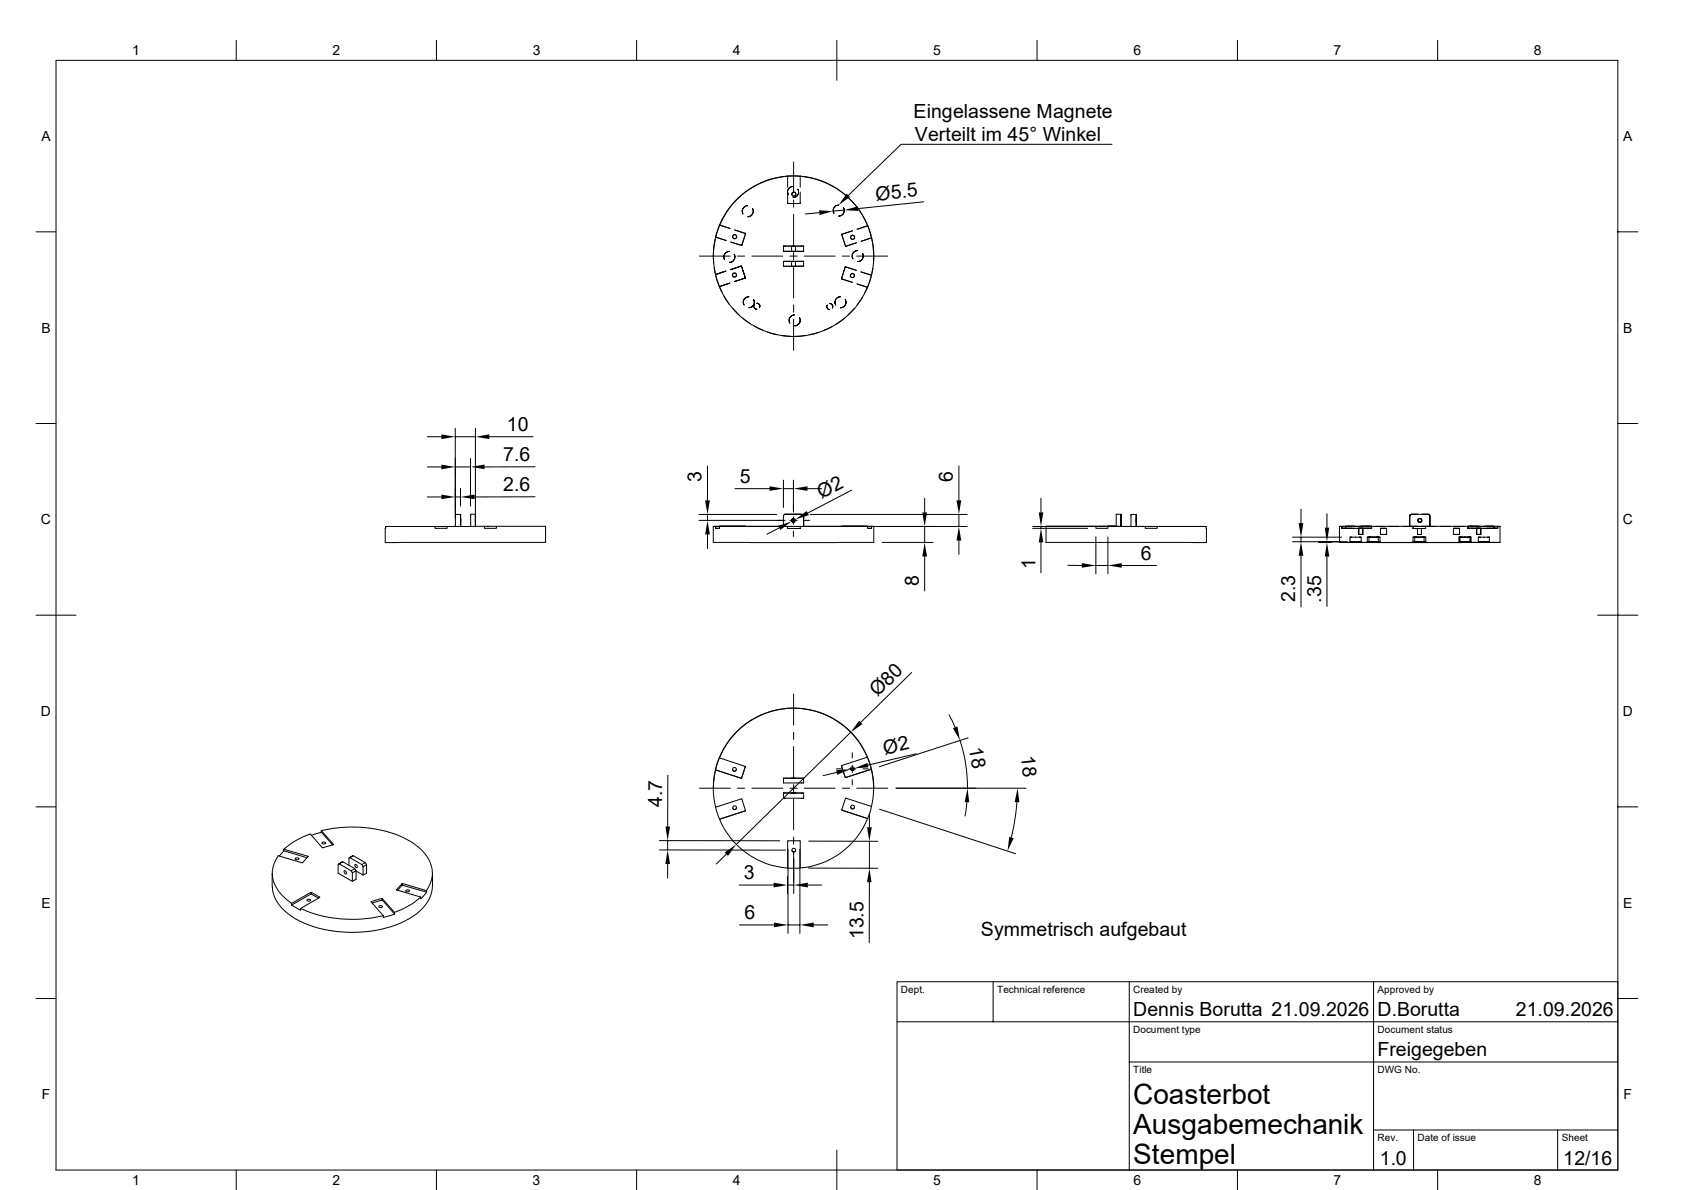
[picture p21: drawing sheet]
<svg xmlns="http://www.w3.org/2000/svg" width="297mm" height="210mm" viewBox="0 0 297 210" stroke-linecap="round" stroke-linejoin="round" font-family="sans-serif">
<defs><g id="words">
<g font-size="4.9">
<text x="200.1" y="194.8">Coasterbot</text>
<text x="200.1" y="200.1">Ausgabemechanik</text>
<text x="200.1" y="205.4">Stempel</text>
</g>
<g font-size="3.4">
<text x="161.3" y="20.9">Eingelassene Magnete</text>
<text x="161.6" y="25">Verteilt im 45° Winkel</text>
<text x="154.7" y="35.4" transform="rotate(-6 154.7 35.4)">Ø5.5</text>
<text x="89.5" y="76">10</text>
<text x="88.9" y="81.4">7.6</text>
<text x="88.9" y="86.7">2.6</text>
<text x="123.9" y="85" transform="rotate(-90 123.9 85)">3</text>
<text x="130.6" y="85.2">5</text>
<text x="145.1" y="88" transform="rotate(-28 145.1 88)">Ø2</text>
<text x="168.3" y="85" transform="rotate(-90 168.3 85)">6</text>
<text x="182.8" y="100.5" transform="rotate(-90 182.8 100.5)">1</text>
<text x="201.4" y="98.7">6</text>
<text x="162.2" y="103.4" transform="rotate(-90 162.2 103.4)">8</text>
<text x="228.7" y="106.2" transform="rotate(-90 228.7 106.2)">2.3</text>
<text x="233.3" y="106.3" transform="rotate(-90 233.3 106.3)">.35</text>
<text x="154.9" y="123" transform="rotate(-44 154.9 123)">Ø80</text>
<text x="156.2" y="133.2" transform="rotate(-13 156.2 133.2)">Ø2</text>
<text x="171.1" y="132.1" transform="rotate(80 171.1 132.1)">18</text>
<text x="180.3" y="133.3" transform="rotate(84 180.3 133.3)">18</text>
<text x="116.9" y="142.4" transform="rotate(-90 116.9 142.4)">4.7</text>
<text x="131.4" y="155.1">3</text>
<text x="131.5" y="162.2">6</text>
<text x="152.5" y="165.7" transform="rotate(-90 152.5 165.7)">13.5</text>
<text x="173.2" y="165.2">Symmetrisch aufgebaut</text>
<text x="200.1" y="179.3">Dennis Borutta 21.09.2026</text>
<text x="243.2" y="179.3">D.Borutta</text>
<text x="267.6" y="179.3">21.09.2026</text>
<text x="243.2" y="186.3">Freigegeben</text>
<text x="243.6" y="205.5">1.0</text>
<text x="276" y="205.5">12/16</text>
</g>
<g font-size="2.5">
<text x="23.4" y="9.8">1</text>
<text x="58.7" y="9.8">2</text>
<text x="94.1" y="9.8">3</text>
<text x="129.4" y="9.8">4</text>
<text x="164.8" y="9.7">5</text>
<text x="200.1" y="9.8">6</text>
<text x="235.5" y="9.8">7</text>
<text x="270.8" y="9.8">8</text>
<text x="7.3" y="24.9">A</text>
<text x="286.6" y="24.9">A</text>
<text x="7.3" y="58.7">B</text>
<text x="286.6" y="58.7">B</text>
<text x="7.2" y="92.5">C</text>
<text x="286.5" y="92.5">C</text>
<text x="7.2" y="126.4">D</text>
<text x="286.5" y="126.4">D</text>
<text x="7.3" y="160.2">E</text>
<text x="286.6" y="160.2">E</text>
<text x="7.4" y="194">F</text>
<text x="286.7" y="194">F</text>
<text x="23.4" y="209.1">1</text>
<text x="58.7" y="209.1">2</text>
<text x="94.1" y="209.1">3</text>
<text x="129.4" y="209.1">4</text>
<text x="164.8" y="209.1">5</text>
<text x="200.1" y="209.1">6</text>
<text x="235.5" y="209.1">7</text>
<text x="270.8" y="209.1">8</text>
</g>
<g font-size="1.8">
<text x="159.1" y="175.2">Dept.</text>
<text x="176.1" y="175.2">Technical reference</text>
<text x="200.1" y="175.2">Created by</text>
<text x="243.2" y="175.2">Approved by</text>
<text x="200.1" y="182.3">Document type</text>
<text x="243.2" y="182.3">Document status</text>
<text x="200.1" y="189.4">Title</text>
<text x="243.2" y="189.4">DWG No.</text>
<text x="243.2" y="201.4">Rev.</text>
<text x="250.3" y="201.4">Date of issue</text>
<text x="275.8" y="201.4">Sheet</text>
</g>
</g></defs>
<g fill="none" stroke="#000" stroke-width=".18">
<path d="M9.9 10.6h275.8v195.9h-275.8zM41.7 7.1v3.5M77.1 7.1v3.5M112.4 7.1v3.5M147.8 7.1v7.1M183.1 7.1v3.5M218.5 7.1v3.5M253.9 7.1v3.5M127.1 39.7l-.7 2.1M127.1 39.7h.1M127.1 39.7l1.8 .6M127.1 39.7a14.2 14.2 0 0 1 13.1-8.7 14.2 14.2 0 0 1 13 8.8"/>
<path d="M131.1 37.2v.1M132 36.3a.99 .99 0 0 0-.8 1.5M132.9 36.8a.95 .95 0 0 1-.8 1.4M133 37.2v.1M139.1 33.8v.1M139.1 31.1v1.9M139.1 35.9h2.2M139.1 33.9v2M139.8 34.2v.1M140 32.9a.94 .94 0 0 0-.8 1.5M140.1 28.6v5.5M140.1 35.3v1.3"/>
<path d="M140.1 37.8v5.5M140.5 34.2v.1M140.9 33.4a.96 .96 0 0 1-.9 1.4M141 33.8v.1M141.3 31.1v1.9M141.3 33.9v2M144.7 37.5l-2.5 .3M147.1 37.1v.1M148.1 36.2a.99 .99 0 0 0-.8 1.4M148.9 36.7a.97 .97 0 0 1-.8 1.4M149.1 37.1l-2 .2M149.1 37.1v.1"/>
<path d="M153.2 39.8l-1.8 .7M153.2 39.8l.7 2.2M153.2 39.8h.1M163.1 35.6l-11.6 1.2M196.3 25.5h-37.2l-9.3 9M6.4 40.9h3.5M123.5 45.2h5.5M125.9 45.2l.1 1.2M125.9 45.2h.1M126.1 47.3l.2 1.2 .7 2.1M126.4 41.8l-.4 1.7-.1 1.7M126.4 41.8h.1"/>
<path d="M126.4 41.8l1.8 .6M127 50.6l.5 .9M127.8 45.3h.1M127.9 52.3l.9 1.4M128.2 47.8l-1.9 .7M128.8 44.4a.96 .96 0 0 0-.9 1.4M128.9 50l-1.9 .6M129 42.7l2 .5M129.3 54.4l1.2 1.2M129.3 48.5h.1M129.4 41.8h.1M129.6 44.9a.96 .96 0 0 1-.8 1.4"/>
<path d="M129.7 40.6l1.9 .6M129.8 45.3h.1M130 48.5h.1M130.1 41.8h.1M130.2 45.2h1.3M130.9 47l.7 2M130.9 47l-1.9 .6M131.1 56.1l1.4 1M131.2 53.3h.1M131.6 41.2l-.6 2M131.6 49l-1.9 .7M131.6 49h.1"/>
<path d="M131.6 41.2h.1M132.2 52.4a.94 .94 0 0 0-.8 1.4M132.8 45.2h5.4M133.1 52.9a.96 .96 0 0 1-.9 1.4M133.1 54h.1M133.2 53.3h.1M133.2 53.8a.53 .53 0 0 0 .4 .8M133.2 57.6l1.5 .7M133.6 53.5a.51 .51 0 0 1 .5 .8M134.2 54h.1M135.5 58.6l1.6 .5M137.9 59.2l1.7 .2"/>
<path d="M138.3 47h1.4M138.3 43.4h1.4h-1.4v1h1.4h-1.4M138.3 46.1h1.4h-1.4v.9M139.4 56.5h.1M139.5 45.2h1.3M139.8 43.4h.7zM139.8 47h.7zM139.8 44.4h.7zM139.8 46.1h.7zM139.8 43.4v1M139.8 46.1v.9M140.1 47.1v5.5"/>
<path d="M140.1 53.8v1.3M140.1 56.4v5.4M140.1 44.6v1.2M140.3 55.6a.99 .99 0 0 0-.8 1.4M140.5 43.4v1M140.5 46.1v.9M140.5 44.4h1.4M140.6 46.1h1.3v.9M140.6 47h1.3M141.1 56.1a.96 .96 0 0 1-.8 1.4M141.3 56.5h.1M141.6 44.4h.3"/>
<path d="M141.9 47h-1.4M141.9 43.4h-1.4h1.4v1M141.9 46.1h-1.4M142 45.2h5.5M142.2 59.2l-1.7 .2M144.6 58.6l-1.6 .5M146 54.1h.1M146.1 53.8a.51 .51 0 0 0 .4 .8 .52 .52 0 0 1-.4-.8M146.5 53.6a.52 .52 0 0 1 .5 .8M146.9 57.6l-1.5 .7M147 54.1h.1M147.4 53.3h.1"/>
<path d="M148.4 52.4a.99 .99 0 0 0-.8 1.4M148.6 49.1l.1 .1M148.6 49.1v.1M148.6 41.4l.8 2.1M148.6 41.4h.1M148.7 49.2l1.8 .6M148.8 45.2h1.2M149 56.2l-1.4 1M149.2 52.9a.96 .96 0 0 1-.8 1.4M149.2 47.1l-.5 2.1M149.2 47.1l2 .6M149.2 47.1l-.6 2"/>
<path d="M149.4 53.3h.1M150.2 48.6h.1M150.2 41.8v.1M150.5 45.2h.1M150.5 40.7l-1.9 .7M150.8 54.4l-1.1 1.3M150.9 48.6h.1M150.9 41.8v.1M151.2 42.8l-1.8 .7M151.3 45.2h5.4M151.3 50.1l1.9 .6M151.4 44.2a.97 .97 0 0 0-.8 1.5"/>
<path d="M152 48l1.9 .6M152.3 44.7a.96 .96 0 0 1-.9 1.5M152.3 52.4l-.9 1.4M152.4 45.2h.1M153.9 42l.3 1.5 .1 1.7M153.9 42l-1.9 .6M153.9 41.9v.1M154.1 47.3v.2a13.3 13.3 0 0 1-1.4 4.2M154.3 45.2l-.1 1.3M154.3 45.2h.1M285.7 40.9h3.5M6.4 74.7h3.5"/>
<path d="M75.4 77.1h2.5M80.4 75.6v15.8v-5.2M80.4 77.1h3.5M83.9 75.6v17.3v-2.1v.3M86.4 77.1h7.8M285.7 74.7h3.5M68.1 92.9h8.7v.3h2.1v-.3h6.6v.3h2.2v-.3h8.6v2.8l-28.3 .1zM68.1 92.9v.4M75.4 87.7h2.5M75.4 82.4h2.5M76.8 92.9h2.1M80.4 87.7h.9"/>
<path d="M80.4 82.4h2.7M81.3 90.8v2.1v-2.1h-.9v2.1M81.3 86.2v3.1M81.3 91.5v.7zM83.1 80.9v8.4M83.9 90.8h-.8v2.1M83.9 91.5v.7zM85.5 92.9h2.2M94.5 87.7h-10.7M94.5 82.4h-8.9M123.4 90.8h13.7M123.4 91.8h15.2"/>
<path d="M124.9 82.2v6.1M124.9 90.8v1M124.9 94.3v2.5M125.9 92.9v2.8l6.7 .1 21.7-.1v-2.8M126.4 92.9h5.2M126.4 93.2h.7M127 92.9h11.3M129.8 86.2h6.1M130.9 92.9h.1M131.5 92.9h-5.6h.5v.3h.7v-.3h12v.4h2.2v-.4h11.9v.3h.7v-.3h.4h-5.6M137.6 93.1l-2.2 1.2M138.3 84.7v4.9"/>
<path d="M138.3 86.2h1.8M138.5 90.8h.1M138.6 90.8h3l.3 .3M138.6 90.8l-.2 .2-.1 1.9h3.6M138.6 90.8h3M139.1 92.9h.1M139.1 93.2l2.2 .1M139.5 91.8h1.3M139.8 93.3h.7zM140 91.5a.33 .33 0 0 0-.2 .5 .33 .33 0 0 0 .5 .1M140.1 84.7v5.7M140.1 91.2v1.3"/>
<path d="M140.1 93.7v1M140.4 91.7l-.6 .3M141.3 92.9h-.1M141.9 91.1v1.8zM141.9 92.9h11.3M141.9 92.9v-1.8v1.8M141.9 92.9h.1M142 91.8h.9M142.6 86.2h2.5M142.8 92.9h28M143.1 90.8h27.7M148.6 92.9h.1"/>
<path d="M149.2 92.9h.1M149.3 92.9h.1M150.4 86.5l-7.8 4M153.2 93.2h.7M155.8 95.7h9M163.3 87.9v2.5M163.3 92.9v2.8M163.3 98.2v6.1M169.3 82.2v6.1M169.3 90.8v2.1M169.3 95.4v2.4M182.3 92.9h9.7"/>
<path d="M182.3 93.2h9.7M183.8 87.9v2.5M183.8 92.9v.3M183.8 95.7v5.4M184.7 92.9v2.8l28.3 .1v-2.9h-8.7v.3h-2.1v-.3h-6.6v.3h-2.1v-.3h3.6M188.6 99.8h2.4M193.5 94.7v6.6M193.5 99.8h2.1M193.5 92.9h-8.8h12.2M195.5 92.9h1.6M195.6 94.7v6.6M197.1 92.9h.8"/>
<path d="M197.9 90.8h-.8v2.1M197.9 90.8v2.1M197.9 92.9h4.2M197.9 91.5v.7zM198.1 99.8h6.1M200.6 90.8h-.9v2.1M200.6 91.5v.7zM200.6 90.8v2.1h3.7M200.6 90.8v.3M200.6 90.8h.1M200.7 92.9h2.2M208.1 92.9h-3.9"/>
<path d="M208.2 92.9h4.8M228.2 94.8h8.7M229.7 89.9v2.4M229.7 94.8v.8M229.7 98.1v9M232.8 95.7h2.3M234.3 90.7v2.4M234.3 95.6v.1M234.3 98.2v8.8M236.5 92.9v2.8M236.5 95.7h28.4zM236.5 92.9h.4v.3h.7v-.3h26.2v.3h.7v-.3h.4"/>
<path d="M236.5 92.9h.4v.3h.7v-.3h1.7M236.9 93.2h2.6M236.9 92.9h2.5M236.9 92.9h2.6M237.9 95.6h-9.7M238.4 94.8v.8M238.7 95.6h-.3h1.9h-.3M238.7 94.8h-.3h1.9h-.3M239.6 93.2h2.5M239.6 92.9h2.6M239.9 93.2h.7zM239.9 94.3h.7z"/>
<path d="M239.9 93.2v1.1M239.9 93.2h.8zM239.9 94.3h.8zM240 92.9h2.2M240.2 92.9h1.7M240.4 94.8v.8M240.6 93.2v1.1M241.4 93.2h.8M241.4 94.8v.8M241.4 92.9h.1M241.5 93.2h.6M241.5 92.9h.1"/>
<path d="M241.7 94.8v.8M241.8 95.6h-.4h2h-.4M241.8 94.8h-.4h2h-.4M242.1 94.8h-.4h2h-.3v.8h.3h-2h.4M242.1 93.2h.1M242.1 92.9h.1M242.2 92.9v.3M242.7 92.9h1.7M243.7 94.8v.8M243.8 93.2h1zM243.8 94.3h1zM243.8 93.2v1.1"/>
<path d="M244.8 93.2v1.1M245.2 92.9h1.7M247.8 92.9h1.7v.4h2.2v-.4h1.8M248.9 91.1v1.8h2.8M248.9 91.1v1.8zM249.2 90.8h-.2l-.1 .3M249.2 90.8l-.3 .3M249.5 92.9h.1M249.5 92.9v.4l2.2-.1M249.5 94.8v.8M249.8 94.8v.8M249.8 95.6h-.3h2h-.3"/>
<path d="M249.8 94.8h-.3h2h-.3M250.1 94.8h-.3h2h-.3l-.1 .8h.4h-2h.3M250.3 92.9h-1.4h1.4M250.3 90.8h-1.1M250.3 93.3h.7zM250.3 94.3h.7zM250.3 93.3v1M250.5 92.2h.1M250.8 91.5a.36 .36 0 0 1 .2 .5 .36 .36 0 0 1-.4 .2M250.8 91.5a.33 .33 0 0 0-.4 .2 .33 .33 0 0 0 .1 .4M250.8 91.5h.1a.35 .35 0 0 0-.5 .2 .35 .35 0 0 0 .2 .5M250.8 91.5h.1"/>
<path d="M251 93.3v1M251.1 92.9h1.4h-1.4M251.1 90.8h1.2M251.1 92.9h1.4zM251.8 94.8v.8M252.2 90.8h.1M252.2 90.8h-1.1M252.2 90.8h-3l-.3 .3M252.2 90.8l.2 .2M252.3 90.8l.1 .2M252.3 90.8h.1M252.3 90.8h-.1"/>
<path d="M252.5 91v1.9M254.4 92.9h1.7M256.6 93.2v1.1M256.6 93.2h1.1zM256.6 94.3h1.1zM256.9 92.9h1.7M257.6 94.8v.8M257.7 93.2v1.1M257.8 94.8v.8M258 95.6h-.4h2h-.4M258 94.8h-.4h2h-.4M258.1 95.6h-.3h1.9h-.3"/>
<path d="M258.1 94.8h-.3h1.9h-.3M259.2 92.9v.3M259.2 92.9h.1M259.2 92.9h2.6M259.2 93.2h.1M259.2 93.2h.8M259.2 92.9h2.3M259.2 93.2h.7M259.4 92.9h1.7M259.6 94.8v.8M259.7 94.8v.8M259.8 92.9h.1"/>
<path d="M259.9 92.9h.1M260.7 93.2v1.1M260.7 93.2h.8zM260.7 94.3h.8zM260.8 93.2h.7zM260.8 94.3h.7zM261 94.8v.8M261.4 95.6h-.4h2h-.3M261.4 94.8h-.4h2h-.3M261.5 93.2v1.1M261.8 93.2h-2.6M261.9 92.9h2.5"/>
<path d="M262 92.9h1.8v.3h.6v-.3h.5M262 92.9h2.5M263 94.8v.8M264.5 93.2h-2.6M264.9 92.9v2.8M6.4 108.6h7M161 118.7l-9 8.8M282.1 108.6h7.1M117.9 136.8v9.1M123.5 139.1h5.5M125.9 139.1h.1M126.3 135.8v.1"/>
<path d="M126.3 135.9a13.6 13.6 0 0 0 .1 6.5M127 133.7l-.7 2.2M127 133.7a14.2 14.2 0 0 1 17.4-8.1 14.2 14.2 0 0 1 9.5 16.7M127 133.7l4.6 1.6M129.4 135.8a.33 .33 0 0 0 .3 .3 .33 .33 0 0 0 .3-.3M130.2 139.1h1.3M131.6 135.3h.1M131.6 135.3l-.7 2-4.6-1.4M132.8 139.1h5.4M138.3 137.3h3.6M138.3 139.9v1h3.6v-1h-3.6l3.6 .1M139.5 139.1h1.3"/>
<path d="M139.8 137.3h.7zM139.8 139.9h.7zM140.1 122.5v5.5M140.1 129.2v1.3M140.1 131.7v5.5M140.1 138.5v1.2M141.9 137.3v.9h-3.6v-.9M142 139.1h5.5M147.7 135.7h.9M147.7 136.3l-2.4 .6M148.6 135.2l.7 2 4.6-1.5M148.6 135.1v.1"/>
<path d="M148.8 139.1h1.2M149.9 135.7h1.2M150.2 135.7a.33 .33 0 0 0 .3 .3 .33 .33 0 0 0 .3-.3M150.2 129.2l-20.2 19.8M150.5 132.8v1M150.5 135.1v1.2M150.5 137.6v.9M150.8 135.6l-.6 .1M151.3 139.1h5.4M152.4 135.7h.9M153.2 133.6l-4.5 1.5M154.3 139.1a14.2 14.2 0 0 0-14.2-14.1 14.2 14.2 0 0 0-14.1 14.1"/>
<path d="M158.2 139.1h23M161.8 133l-8.6 2M167.6 126.1l1.1 2.2M169.5 130.7a27.4 27.4 0 0 1 1.3 8.4M170.9 130.2l-15.6 5.1M6.4 142.4h3.5M48.1 154.1a8.3 8.3 0 0 0 .6 4.6 11.8 11.8 0 0 0 7.6 5.1 22.6 22.6 0 0 0 15.9-1.7 7.2 7.2 0 0 0 4.1-5.7M49.1 151l4.3 1.2M49.1 151a5.2 5.2 0 0 0 .8 7l1.6 1.4M50.1 150.2l-.8 .9M50.1 149.9v.2l4.1 1.3M50.1 149.9l4.3 1.3"/>
<path d="M51.5 159.7l1.6 .9v-.3M51.5 159.4v.3M52.2 151.4h.5a.27 .27 0 0 1-.2 .3 .27 .27 0 0 1-.3-.3zM54.3 158.7h.5a.27 .27 0 0 1-.3 .3 .27 .27 0 0 1-.2-.3zM54.4 151.1v.1M54.4 151.2l-1 1M54.8 147.2a14.1 14.1 0 0 0-4.7 2.7M54.8 147.1l2.1 2.5M54.9 157.5h.1M54.9 157.8h.1M54.9 157.5l-3.4 1.9M54.9 157.8l-3.4 1.9"/>
<path d="M54.9 157.5v.3M55 157.5v.3M55 157.5l1.4 .8M55 157.8l1.2 .7M56.4 158.3v.1M56.4 158.4l-3.3 1.9M56.7 146.6a22 22 0 0 1 16.1 2.1 6.7 6.7 0 0 1 3.5 5.7l-.2 1.2-.8 1.6M56.7 146.8l2 2.3M56.7 146.9l-1.7 .5M56.7 146.8v-.2l2.2 2.5M56.9 148.6h.6a.27 .27 0 0 1-.3 .3 .27 .27 0 0 1-.3-.3zM58.9 149l-2 .6"/>
<path d="M59.7 152.6v1.5l2.5 1.4 .7-.3v-1.5M59.9 152.5l-.2 .1M60.5 152.1l-.6 .3 2.1 1.3M60.5 152.1l-.7 .3M60.5 152.1l2.1 1.2-.6 .4M60.8 153.6a.35 .35 0 0 1 .3 .3 .35 .35 0 0 1-.1 .3l-.2-.2zM61.8 151.4l2.1 1.2 .6-.4M61.8 151.4l.6-.4 2.1 1.2M61.8 151.4l-.2 .1v1.2M62 153.7l.2 .3M62.2 154v1.5M62.3 151l-.6 .3"/>
<path d="M62.3 151h.1M62.6 153.3l.2 .4M62.7 152.5a.35 .35 0 0 1 .3 .3 .35 .35 0 0 1 0 .3l-.3-.2zM62.9 153.7l-.7 .3M63.9 152.6l.2 .4M64.1 153v1.4M64.5 152.2l.2 .4M64.7 152.6v1.5l-.6 .3-1.2-.7M64.7 152.6l-.6 .4M65.5 159.2l2.2 2.4M65.6 159.1l-.1 .1M66.9 159.9h.6a.27 .27 0 0 1-.3 .3 .27 .27 0 0 1-.3-.3z"/>
<path d="M67.4 158.6v.3M67.4 158.6h.1M67.4 158.9h.1M67.4 158.6l-1.8 .6M67.4 158.9l-1.7 .5M67.5 158.6l2.2 2.4M67.5 158.9l2.2 2.4M67.5 158.6v.3M70 157l4.3 1.3M71 155.9l-1 1.2M71 155.9v.3l-.8 .9M71.1 155.9h-.1"/>
<path d="M71.1 156.2h-.1M71.1 156.2l4.2 1.2M71.1 155.9l4.2 1.3M71.1 155.9v.3M71.7 157.1h.5a.27 .27 0 0 1-.2 .3 .27 .27 0 0 1-.3-.3zM74.3 158.3a14.1 14.1 0 0 1-4.6 2.7M75.3 157.5l-1 1.1v-.3M75.3 157.2v.2M76.4 154.1v2.3M116.4 148.3l21.3 .1M116.4 150h22.3M117.9 148.3v1.7"/>
<path d="M117.9 152.5v2.5M126.4 142.4l.7 2.2M127.1 144.5v.1M128.2 150.7l-1.7 1.8M129.4 142.5a.33 .33 0 0 0 .3 .4 .33 .33 0 0 0 .3-.4M130.5 156.2h6.1M130.9 141h.1M130.9 141l-4.5 1.4M131 141l.6 2.1-4.5 1.5M139.1 154.7v3M139.1 156.2h1.1M139.1 153.2v-4.8h2.2v4.8"/>
<path d="M139.1 149.9v14.8M139.8 150a.33 .33 0 0 0 .4 .4 .33 .33 0 0 0 .3-.4M140.1 141v5.5M140.1 147.7v1.3M140.1 150.3v5.4M140.2 151.5v6.2M141.2 149.9v14.8M142.6 156.2h2.5M142.8 153.2h12.2M142.8 148.4l12.2 .1M148.7 142.9h.1M148.7 143l4.5 1.5"/>
<path d="M150.2 142.4a.33 .33 0 0 0 .3 .3 .33 .33 0 0 0 .4-.3M153.2 144.5a14.2 14.2 0 0 1-13 8.7 14.2 14.2 0 0 1-13.1-8.6M153.2 144.4v.1M153.5 143.5v2.5M153.5 148.5v4.7M153.5 155.7v10.7M153.9 142.3l-.7 2.2M153.9 142.3l-4.6-1.4-.7 2M155.3 142.8l24 7.9M170.7 141.6l-.3 2.4M179.6 141.6l-.4 3.1-.6 3.1M285.7 142.4h3.5"/>
<path d="M6.4 176.2h3.5M53.1 160.3a22.9 22.9 0 0 0 14.6 1.3M69.7 161.3l-2 .6v-.3M69.7 161v.3M130.6 163.2h6.1M139.1 163.2h2.1M143.7 163.2h2.5M175.4 173.3v7M199.4 173.3v33.2M242.5 173.3v33.2M285.7 173.3h-127.3v33.2M285.7 176.2h3.5"/>
<path d="M158.4 180.3h127.3M199.4 187.4h86.3M242.5 199.4h43.2M249.6 199.4v7.1M275 199.4v7.1M41.7 206.5v3.5M77.1 206.5v3.5M112.4 206.5v3.5M147.8 202.9v7.1M183.1 206.5v3.5M218.5 206.5v3.5M253.9 206.5v3.5"/>
<circle cx="140.2" cy="34.3" r=".36"/>
<circle cx="129.7" cy="48.6" r=".35"/>
<circle cx="129.7" cy="41.8" r=".35"/>
<circle cx="140.1" cy="45.2" r="14.2"/>
<circle cx="150.5" cy="48.6" r=".35"/>
<circle cx="150.5" cy="41.9" r=".35"/>
<circle cx="140.1" cy="91.8" r=".34"/>
<circle cx="250.7" cy="91.8" r=".33"/>
<circle cx="129.7" cy="135.8" r=".34"/>
<circle cx="150.5" cy="135.7" r=".34"/>
<circle cx="129.7" cy="142.5" r=".34"/>
<circle cx="140.2" cy="150" r=".34"/>
<circle cx="150.6" cy="142.4" r=".34"/>
</g>
<g fill="#000">
<path d="M144.6 37.1l2.5 .2-2.4 .6zM149.5 34.2l.6 .6-2.1 1.4zM149.1 37.1l2.4-.7 .1 .8zM77.9 76.7l2.5 .4-2.5 .4zM83.9 77.1l2.5-.4v.8zM77.9 87.3l2.5 .4-2.5 .4zM77.9 82l2.5 .4-2.5 .4zM81.3 87.7l2.5-.4v.8zM83.1 82.4l2.5-.4v.8zM124.9 91.8l.4 2.5h-.8zM124.5 88.3h.8l-.4 2.5zM135.9 85.8l2.4 .4-2.4 .4z"/>
<path d="M137.4 92.8l2.4-.8-2 1.5zM140.4 91.7l2-1.5 .4 .7zM140.1 86.2l2.5-.4v.8zM162.9 90.4h.8l-.4 2.5zM163.3 95.7l.4 2.5h-.8zM169.3 92.9l.4 2.5h-.8zM168.9 88.3h.8l-.4 2.5zM183.4 90.4h.8l-.4 2.5zM183.8 93.2l.4 2.5h-.8zM191 99.4l2.5 .4-2.5 .4zM195.6 99.8l2.5-.4v.8zM229.3 92.3h.8l-.4 2.5z"/>
<path d="M229.7 95.6l.4 2.5h-.8zM233.9 93.1h.8l-.4 2.5zM234.3 95.7l.4 2.5h-.8zM147.6 135.9l2.6-.2-2.4 1zM151.7 127.2l.6 .6-2.1 1.4zM150.8 135.6l2.4-1 .1 .8zM168.3 128.5l.7-.3 .5 2.5zM117.9 150l.4 2.5h-.8zM117.5 145.9h.8l-.4 2.4zM127.9 150.4l2.1-1.4-1.5 2zM136.6 155.8l2.5 .4-2.5 .4zM140.2 156.2l2.4-.4v.8z"/>
<path d="M153.1 146h.8l-.4 2.5zM153.5 153.2l.4 2.5h-.8zM170.8 139.1l.3 2.5h-.8zM178.2 147.7l.8 .2-1.1 2.3zM179.7 139.1l.3 2.5h-.8zM136.7 162.8l2.4 .4-2.4 .4zM141.2 163.2l2.5-.4v.8z"/>
</g>
<use href="#words"/>
</svg>
